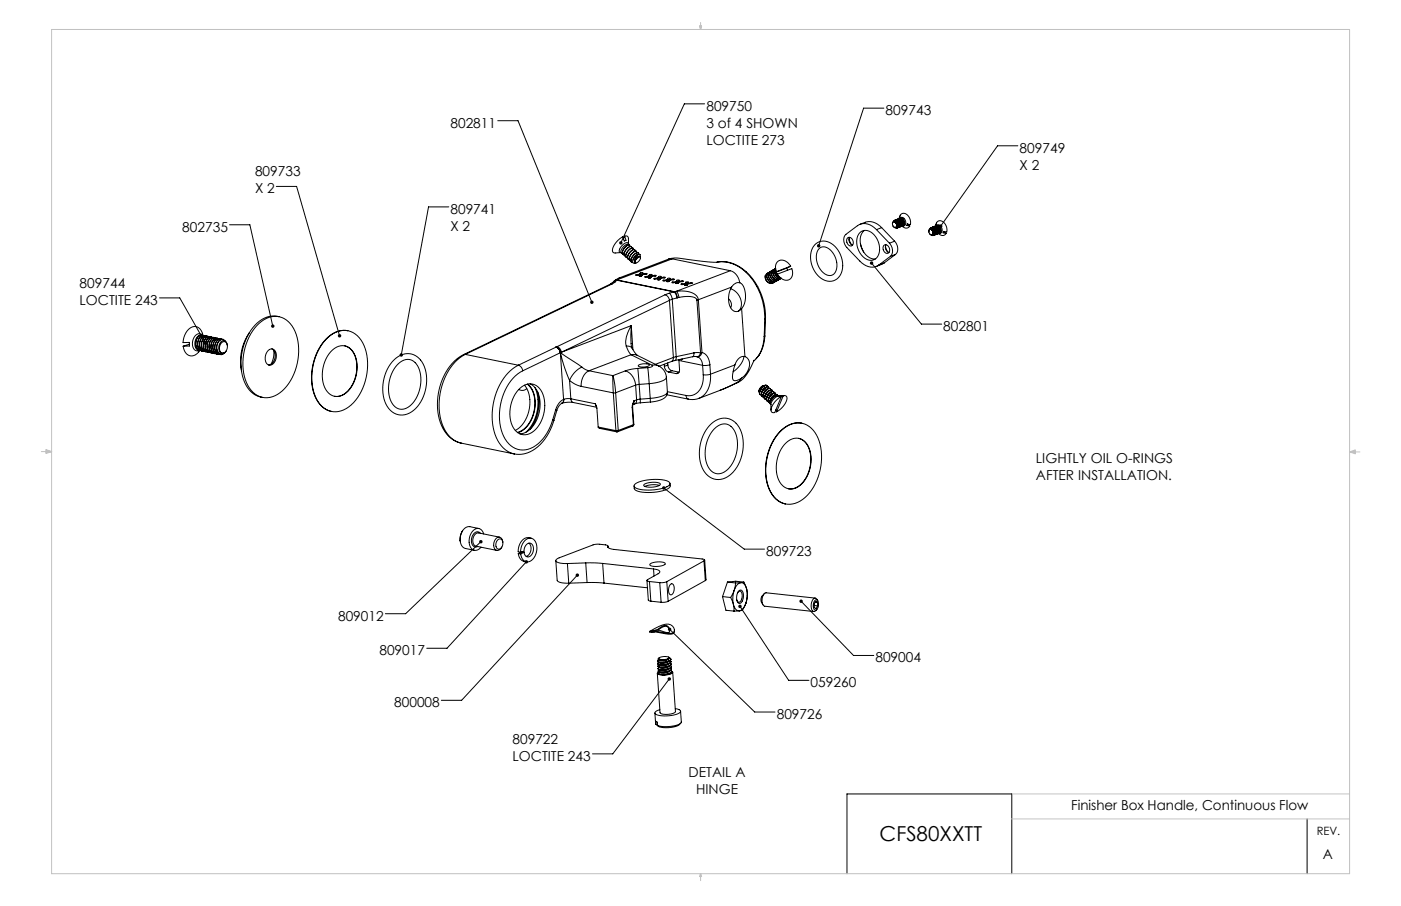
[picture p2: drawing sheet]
<svg xmlns="http://www.w3.org/2000/svg" width="432mm" height="279mm" viewBox="0 0 432 279" stroke-linecap="round" stroke-linejoin="round" font-family="sans-serif">
<defs><g id="words">
<text font-size="6.3" x="271.1" y="259.3">CFS80XXTT</text>
<g font-size="4.2">
<text x="217.7" y="34.1">809750</text>
<text x="273" y="35.5">809743</text>
<text x="138.8" y="39.3">802811</text>
<text x="217.7" y="39.4">3 of 4 SHOWN</text>
<text x="217.7" y="44.6">LOCTITE 273</text>
<text x="314.3" y="47.1">809749</text>
<text x="314.3" y="52.3">X 2</text>
<text x="78.6" y="54.4">809733</text>
<text x="78.6" y="59.6">X 2</text>
<text x="138.8" y="65.9">809741</text>
<text x="56.2" y="71.4">802735</text>
<text x="138.8" y="71.2">X 2</text>
<text x="24.5" y="88.7">809744</text>
<text x="24.5" y="94">LOCTITE 243</text>
<text x="290.7" y="102.1">802801</text>
<text x="319.3" y="142.8">LIGHTLY OIL O-RINGS</text>
<text x="319.3" y="148">AFTER INSTALLATION.</text>
<text x="236.1" y="171.5">809723</text>
<text x="104.2" y="191.4">809012</text>
<text x="116.9" y="202">809017</text>
<text x="269.8" y="204.2">809004</text>
<text x="249.8" y="212">059260</text>
<text x="121.5" y="218.1">800008</text>
<text x="239.4" y="221.7">809726</text>
<text x="158" y="229.5">809722</text>
<text x="158" y="234.7">LOCTITE 243</text>
<text x="212.2" y="239.7">DETAIL A</text>
<text x="214.6" y="245">HINGE</text>
<text x="330.1" y="249.8">Finisher Box Handle, Continuous Flow</text>
<text x="407.7" y="264.9">A</text>
</g>
<text font-size="3.5" x="405.8" y="257.6">REV.</text>
</g></defs>
<g fill="none" stroke="#000" stroke-width=".31">
<path d="M153.4 37.2h6.3l22.7 56M217.2 32h-6.3l-19.6 42.9M272.4 33.4h-6.2l-13.9 42.4M85.2 57.5h6.2l13.3 46.1M313.7 45h-6.2l-17.6 24.7M70.8 69.3h6.2l7.1 31.3M138.3 63.8h-6.2l-8.4 45.7M191.3 77.9l.1 .1M191.8 77.5l-.1 .5 .3 .4M191.8 77.5h.1M191.9 77.5v.9l.4 .1M192.4 77.9l-.1 .5 .2 .5"/>
<path d="M192.4 77.9v.1M192.4 78l.1 .9 .3 .1M192.5 72.8l.4 1.3-.5 .2-.4-1.3a5.2 5.2 0 0 0-3.1 4.7l.7 .3 1.7-.1M192.5 72.8h.7l.4 .3 .1 2.2M192.5 72.8l-.3 .9M192.9 78.4l.1 .9M192.9 78.4l.1 .1M193 78.5v.8l.4 .2M193 79.3v.1M193.4 78.9l.1 .9M193.4 78.9l.1 .1M193.5 79v.8l.4 .2"/>
<path d="M193.5 79.8l.1 .1M193.7 75.3v-.3a1.81 1.81 0 0 0-2.3 1.1l-.6 1.4 .5 .4M193.7 75.2l.1 .2M193.9 75.5a1.51 1.51 0 0 0-2 .9l-.6 1.3 .5 .4M194 79.4l-.1 .5 .2 .5M194 79.4h.1M194 75.6a2.39 2.39 0 0 0-2.2 1.9M194 75.5l.1 .1M194 79.4l.1 .9 .3 .2M194.1 76v-.4a2.3 2.3 0 0 0-2.2 1.9M194.5 79.9l-.1 .5 .2 .4M194.5 79.9h.1"/>
<path d="M194.5 76a2.39 2.39 0 0 0-2.1 1.9M194.5 76l.1 .1M194.6 79.9v.9l.4 .1M194.7 76.5l-.1-.4a2.3 2.3 0 0 0-2.2 1.9M195 76.5a2.39 2.39 0 0 0-2.1 1.9M195.1 76.5v.1M195.2 77v-.4a2.3 2.3 0 0 0-2.2 1.9M195.7 77h-.1a2.39 2.39 0 0 0-2.2 1.9M195.7 79.2l-.4 .5a1.11 1.11 0 0 0-.1 1.4l.4 .1M195.7 77.5v-.4a2.3 2.3 0 0 0-2.2 1.9M196.1 77.5a2.39 2.39 0 0 0-2.1 1.9M196.1 77.5h.1"/>
<path d="M196.2 77.9v-.3a2.3 2.3 0 0 0-2.2 1.8M196.4 79.7l.7-.4a1.06 1.06 0 0 1-.7 1.6l-.6 .2-.1-.3zM196.6 78.6h-.4l-.6 .6-.5 1M196.7 78.5l-.9 1.2-.2 1.1M196.7 78.5l-1 .7M196.7 78.5h.6v.6M196.7 78h-.1a2.39 2.39 0 0 0-2.1 1.9M196.8 78.4v-.4a2.3 2.3 0 0 0-2.2 1.9M197 79.1l-.9 .6-.5 1.1M197.3 78.5l-.1-.1a1.37 1.37 0 0 0-1.5 .8M197.4 79.6l-.1-.5h-.4l-.9 .8-.4 .9M206.1 79.9a18.3 18.3 0 0 1 7.3 .3l5.7 .6h2"/>
<path d="M206.1 79.9l-15.1 5.8M207.2 79.8l-1.1 .1M207.2 79.8l-16.7 6.4M207.2 79.8l17.9 3.7M251.1 75.5a4.4 4.4 0 0 1 6.8 1.1 7.3 7.3 0 0 1 .5 9.1 4.4 4.4 0 0 1-6.8-1.3 7.4 7.4 0 0 1-.5-8.9zM252.5 76.6a2.81 2.81 0 0 1 4.1 1.3 5.5 5.5 0 0 1 .4 6.6 2.9 2.9 0 0 1-4.1-1.4 5.4 5.4 0 0 1-.4-6.5zM261.2 73.4a1.42 1.42 0 0 1 1.6 .6 1.42 1.42 0 0 1-.1 1.7 1.42 1.42 0 0 1-1.6-.6 1.42 1.42 0 0 1 .1-1.7zM261.7 73.5l.7 1.9M261.9 73.2a1.7 1.7 0 0 0 .9 2.4M265 71.8a3.2 3.2 0 0 1 4.9 1.2 5 5 0 0 1-.4 7 3.9 3.9 0 0 1-4.8-2.6 5.3 5.3 0 0 1 .3-5.6zM265.1 69.2a5 5 0 0 1 6.6 1M265.2 75.1l1 2.6"/>
<path d="M266.4 71.1a5.4 5.4 0 0 0 .6 7.6l1.5 1 1.3 .2M270.1 70.8a4.5 4.5 0 0 0-5.8-1.2l-3.6 2.7a2.91 2.91 0 0 0 .3 4l4 4.2a4.5 4.5 0 0 0 5.9 1.2M270.1 70.8l4 4.2M271.7 70.2l-1.6 .6M271.7 70.2l4 4.2M272.4 75.7a1.42 1.42 0 0 1 1.6 .5 1.42 1.42 0 0 1-.1 1.8 1.42 1.42 0 0 1-1.6-.6 1.42 1.42 0 0 1 .1-1.7zM272.9 75.8l.7 1.9M273.1 75.5a1.7 1.7 0 0 0 .9 2.4M274.1 75a3 3 0 0 1 .3 4.1M274.4 79.1l-3.5 2.6M275.3 68.5a.83 .83 0 0 1 1 .6 .83 .83 0 0 1-.5 1l-.5-.3-.2-.5zM275.7 74.4a3 3 0 0 1 .3 4.1"/>
<path d="M275.7 74.4l-1.6 .6M275.8 67.9h-.1M275.8 67.9l.9 .2M275.8 68.5l.7 .4 .3 1M275.8 68.5a.96 .96 0 0 1 .6 .8 .96 .96 0 0 1-.5 .9l-.7-.5M275.8 68.5l.6 .7v.6M275.9 67.9l.7-.1 .4 .2M276 78.5l-1.6 .6M276 78.5l-3.5 2.6M276.1 67.8l.9 .2M276.3 67.7h.7l.3 .2M276.5 67.6l-.1 .1"/>
<path d="M276.5 70.3h-.1M276.5 67.7l.9 .1M276.6 68.1a.76 .76 0 0 0-1.1 0M276.6 68.1a1.21 1.21 0 0 1 0 2.1M276.7 67.6l.6-.1 .4 .2M276.7 68.1a1.28 1.28 0 0 1 .1 2.1M276.7 68.1h-.1M276.8 67.5l.9 .2M276.8 69.9l-.5 .5-.5-.2M276.8 69v.9M276.8 69a.9 .9 0 0 0-.9-.9 .9 .9 0 0 0-.8 1.1v.1M276.8 69v.1a.92 .92 0 0 1-.3 1.2"/>
<path d="M277 68a1.21 1.21 0 0 1 0 2.1M277 67.5l.7-.1 .3 .2M277 68a1.28 1.28 0 0 1 .2 2.1M277 68h.1M277.2 67.3v.1M277.2 67.4l.1-.2a1.35 1.35 0 0 1 1-1.4 1.35 1.35 0 0 1 1.5 .6l.7 1.4 .2 1-.1 .5-1-.2-.2 .4 1 .2M277.2 67.4l.9 .2M277.2 66.9v.4M277.2 66.9v.5M277.2 66.9l.2 .1M277.3 67.3a1.31 1.31 0 0 1 1.6 .2 1.31 1.31 0 0 1 .2 1.5l-.3 .6-.6 .1M277.3 67.9a1.21 1.21 0 0 1 .1 2.1"/>
<path d="M277.4 67.3a1.28 1.28 0 0 1 1.3 .8 1.28 1.28 0 0 1-.5 1.6M277.4 67.8a1.28 1.28 0 0 1 .1 2.1M277.4 67.8l-.1 .1M277.7 67.7a1.21 1.21 0 0 1 0 2.1M277.7 67.7a1.27 1.27 0 0 1 .2 2.1M277.7 67.7h.1M277.9 69.8h.1M278 69.7a1.43 1.43 0 0 0 2.4 0M278 67.6a1.21 1.21 0 0 1 .1 2.1M278.1 67.6a1.27 1.27 0 0 1 .2 2M278.1 67.6h-.1M278.3 69.7h-.1"/>
<path d="M279.7 69.1l.7 .6M286.5 70.8a.83 .83 0 0 1 1 .6 .83 .83 0 0 1-.5 1l-.6-.6-.1-.6zM286.9 70.2l1 .2M287 70.7l.7 .5 .3 1M287 70.7a.96 .96 0 0 1 .6 .9 .96 .96 0 0 1-.5 .9l-.6-.5M287 70.7l.6 .8v.6M287.2 70.2l.6-.1 .4 .2M287.3 70.1l.9 .2M287.5 70l.7-.1 .3 .3M287.7 69.9l.9 .2M287.8 70.4a.76 .76 0 0 0-1.1 0M287.8 70.4a1.21 1.21 0 0 1 .1 2.1"/>
<path d="M287.9 69.9l.6-.1 .4 .2M287.9 70.4a1.27 1.27 0 0 1 .2 2.1M287.9 70.4h-.1M288 72.2l-.5 .5-.5-.2M288 71.3v.9M288 71.3a.9 .9 0 0 0-.9-1 .9 .9 0 0 0-.8 1.2v.1M288 71.3h.1a.95 .95 0 0 1-.4 1.3M288.1 69.8h-.1M288.1 72.5h-.1M288.1 69.8l.8 .2M288.2 70.3a1.21 1.21 0 0 1 0 2.1M288.2 69.8l.7-.1 .4 .2"/>
<path d="M288.2 70.3a1.27 1.27 0 0 1 .2 2M288.2 70.3h.1M288.4 69.7h.1M288.4 72.3v.1M288.4 69.7l.9 .2M288.4 69.1v.6M288.4 69.1l.2 .2M288.5 70.2a1.21 1.21 0 0 1 .1 2M288.6 69.3a1.3 1.3 0 0 1 1-1.2 1.3 1.3 0 0 1 1.4 .6l.6 .9 .3 1.5-.1 .5-1-.3M288.6 69.3l-.2 .4M288.6 70.1a1.28 1.28 0 0 1 .1 2.1M288.6 70.1l-.1 .1"/>
<path d="M288.9 70a1.21 1.21 0 0 1 0 2.1M288.9 70a1.28 1.28 0 0 1 .2 2.1M288.9 70h.1M289.3 69.9a1.23 1.23 0 0 1 0 2.2l.6 .4 .8 .1 .9-.6M289.3 69.9a1.27 1.27 0 0 1 .2 2M289.3 69.9h.1M289.5 71.9h-.1a1.28 1.28 0 0 0 .5-1.5 1.28 1.28 0 0 0-1.4-.8 1.31 1.31 0 0 1 1.6 .2 1.31 1.31 0 0 1 .2 1.5l-.3 .5-.6 .1M290.8 71.3l-.1 .5 .9 .2M290.9 71.4l.7 .6M49.2 91.9h6.2l7.9 14M86 97.7a8 8 0 0 0-8.7 4.1 17.1 17.1 0 0 0-1 17.7 6.5 6.5 0 0 0 4.6 3.1M188.1 87.6l-45.2 21.8"/>
<path d="M188.6 87.6h-.5M188.6 87.6l-45.2 21.7M189.2 86.8l-1.1 .8M189.4 86.6l-.2 .1M189.5 87l-.9 .6M189.5 87l-.9 .3M189.6 86.5l-.2 .1M190.1 86.4l-.9 .4M190.1 86.4l-.6 .6M190.1 86.4l17.6 3.6M190.2 86.4h-.1M190.2 86.4l-.8 .2"/>
<path d="M190.2 86.4l17.7 3.6M190.5 86.2l-.9 .3M190.5 86.2l-.3 .2M190.9 85.7l-1.3 .8M190.9 85.7l-.4 .5M196 81.1l-.4 .1M196.1 84.7l-.3 .1 1.3 .1M196.1 84.7l.1 .2M197 85.1h.1M197.1 84.8l.1 .3zM197.1 84.9l-.1 .2M197.1 84.6a.31 .31 0 0 0 .1 .4 .31 .31 0 0 0 .4-.1"/>
<path d="M197.1 84.6l-1 .1M197.2 84.5l-.1 .1M197.2 84.5l.4 .4M197.2 85.1l.2 .1M197.3 84.2l.8-.1-.1 .3M197.3 84.2l.5 .3M197.3 84.2l-.1 .3M197.5 85.1h.1M197.8 84.5l-.2 .4M197.8 85l-.8 .1M197.8 85l-.3 .1M197.8 85h.1"/>
<path d="M198 84.4h.2M198 84.4l-.3 .4 .1 .1M198 84.4l-.2 .1M198.2 84.4v.3M199 85.3l-.4 .1h1.3M199 85.3v.2M199 84.3l.5 .1-1.5 .3-.2 .3M199 84.3v.3M199 84.3l-.8 .1M199.8 85.6v.1M199.9 85.4l.1 .3M199.9 85.4l-.1 .2"/>
<path d="M199.9 85.4l.4 .3M199.9 85.1a.31 .31 0 0 0 .1 .5 .31 .31 0 0 0 .4-.1M199.9 85.1l-.9 .2M200 85.1h-.1M200 85.1l.4 .4M200.2 84.8l.7-.1-.1 .3M200.2 84.8l.4 .3M200.2 84.8l-.2 .3M200.3 85.7h.1M200.6 85.1l-.2 .4M200.6 85.6l-.3 .1M200.6 85.6h-.8"/>
<path d="M200.8 85h.2M200.8 85l-.3 .4 .1 .1M200.8 85l-.2 .1M201 85v.2M201.8 85.8l-.4 .2h1.3M201.8 85.8v.3M201.8 84.9l.5 .1-1.6 .3-.1 .3M201.8 84.9v.2M201.8 84.9l-.8 .1M202.6 86.2h.1M202.7 86l-.1 .2M202.7 86l.2 .3-.2-.3"/>
<path d="M202.7 85.7l.1 .5M202.7 85.7l-.9 .1M202.8 85.7h-.1M202.8 85.7l.4 .3M202.8 86.2l.3 .1M203 85.3l.7-.1-.1 .4M203 85.3l.4 .4M203 85.3l-.2 .4M203.1 86.3h.1M203.2 86l-.4 .2M203.4 85.7l-.2 .3M203.4 86.1h.1"/>
<path d="M203.4 86.2h-.8M203.4 86.2l-.3 .1M203.4 86.1l-.3 .2M203.6 85.6h.2M203.6 85.6l-.3 .3 .1 .2M203.6 85.6l-.2 .1M203.8 85.6v.2M204.6 86.4l-.3 .2h1.2M204.6 86.4v.2M204.6 85.5l.5 .1-1.6 .3-.1 .3M204.6 85.5v.2M204.6 85.5l-.8 .1"/>
<path d="M205 90.9a2.01 2.01 0 0 1 1.3 1.7M205 90.9l-33.3 16M205.4 86.8h.1M205.5 86.6l.2 .3M205.5 86.6l-.1 .2M205.5 86.5l.2 .3M205.5 86.3a.31 .31 0 0 0 .1 .5 .31 .31 0 0 0 .4-.2M205.5 86.3l-.9 .1M205.6 86.3h-.1M205.6 86.3l.4 .3M205.6 86.8l.3 .1M205.8 85.9l.7-.1-.1 .3"/>
<path d="M205.8 85.9l.4 .4M205.8 85.9l-.2 .4M205.9 86.8v.1M206.1 86.5l.1 .1M206.1 86.5l-.1 .1M206.2 86.3l-.1 .2M206.2 86.7l-.3 .1M206.2 86.7l-.8 .1M206.3 90.4l-1.3 .5M206.3 90.4l.6 .7 .3 1.2M206.3 92.6l-33.3 16M206.3 92.6l1.2 17.6"/>
<path d="M206.4 86.1l.2 .1M206.4 86.1l-.3 .4M206.4 86.1l-.2 .2M206.6 86.2v.2M207.2 92.3l-.9 .3M207.2 92.3l1.2 17.7M207.4 87l-.3 .1h1.2M207.4 87v.2M207.4 86.1l.5 .1-1.6 .2-.1 .3M207.4 86.1l.1 .2M207.4 86.1l-.8 .1M207.7 90l.6 .7 .3 1.2"/>
<path d="M207.7 90l-1.4 .4M207.9 90l.6 .7 .2 1.1M207.9 90h-.2M208.2 87.3v.1M208.3 87.1l.2 .3M208.3 87.1l-.1 .2M208.3 86.9l.1 .4M208.3 86.9l-.9 .1M208.4 89.9a6.8 6.8 0 0 1 6.5 1.7l.3 .8M208.4 89.9l.5 .7 .3 1.1M208.4 89.9l-.5 .1M208.4 86.8l-.1 .1"/>
<path d="M208.4 86.8l.4 .4M208.4 87.4h.3M208.6 86.5l.7-.1-.1 .3M208.6 86.5l.4 .3M208.6 86.5l-.2 .3M208.6 91.9l-1.4 .4M208.7 91.8l-.1 .1M208.8 87.4h-.1M208.8 87.2l-.4 .1M209 86.8l-.2 .4M209 87.3h-.8M209 87.3l-.2 .1"/>
<path d="M209 87.3h.1M209.2 91.7a5.8 5.8 0 0 1 5.5 .6l.1 .3M209.2 91.7l-.5 .1M209.2 86.7h.2M209.2 86.7l-.3 .4 .1 .1M209.2 86.7l-.2 .1M209.4 86.7v.3M210.2 87.6l-.3 .1h1.2M210.2 87.6v.2M210.2 86.6l.5 .1-1.5 .3-.2 .3M210.2 86.6l.1 .3M210.2 86.6l-.8 .1"/>
<path d="M211 87.9h.1M211.1 87.7l.2 .3zM211.1 87.7l-.1 .2M211.1 87.4a.31 .31 0 0 0 .1 .5 .31 .31 0 0 0 .4-.1M211.1 87.4l-.9 .2M211.2 87.4h-.1M211.2 87.4l.4 .4M211.2 88h.3M211.4 87l.7-.1v.4M211.4 87l.4 .4M211.4 87l-.2 .4M211.6 88h-.1"/>
<path d="M211.8 87.4l-.2 .4M211.8 87.9l-.2 .1M211.8 87.9h-.8M212.1 87.3h.1M212.1 87.3l-.4 .4 .1 .1M212.1 87.3l-.3 .1M212.2 87.3v.2M213 87.2l.5 .1-1.5 .3-.2 .3M213 87.2l.1 .2M213 87.2l-.8 .1M214.8 92.6l1.1 16.2M215.2 92.4l-.4 .2"/>
<path d="M215.2 92.4l1.2 16.3M221.1 80.8a10.5 10.5 0 0 1 8.6 3M221.1 80.8a10.2 10.2 0 0 1 8.9 3M224.5 92.1a2.16 2.16 0 0 1 .7 2.8M225.1 83.5l1.5 .9a5.1 5.1 0 0 1 1.4 2.8M225.1 83.5l-16.7 6.4M225.2 89.1a4.6 4.6 0 0 1 2.6 6.6l-.2 .3M225.5 88.5a6.3 6.3 0 0 0 .3 7.1l.7 .5 .9-.1 1.2-.8M225.5 88.5l-10.3 3.9M228 87.2a2.24 2.24 0 0 0-2.5 1.3M228 87.2a5.1 5.1 0 0 1 1.7 5.6l-.5 1.5-.6 .9M228.6 95.2l1 14.8"/>
<path d="M229.7 83.8l2.5 2.8 1.1 1.8M229.7 83.8h.3M230 83.8l1.9 2.1 1.6 2.5M233.3 88.4a20.3 20.3 0 0 1 2.4 10.1M233.5 88.4a19.6 19.6 0 0 1 2.4 9.8M233.5 88.4h-.2M235.7 98.5l-.2 5.3M235.9 85.1a2.03 2.03 0 0 0 2.2 2.2M235.9 85.1l-.1 .3a1.99 1.99 0 0 0 2.3 2M235.9 98.2l-.2 5.4M235.9 98.2l-.2 .3M236.4 84.4l-.5 .7"/>
<path d="M236.8 84.1a1.84 1.84 0 0 0-.2 2.2 1.84 1.84 0 0 0 2 .8M237 84h-.1a1.83 1.83 0 0 0-.2 2.2 1.83 1.83 0 0 0 1.9 .9M237.2 83.9a1.84 1.84 0 0 0-.1 2.1 1.84 1.84 0 0 0 2 .8M237.2 83.8v.1M237.5 83.8h-.1a1.83 1.83 0 0 0-.3 2.1 1.83 1.83 0 0 0 2 .9M237.7 83.6a1.84 1.84 0 0 0-.1 2.1 1.84 1.84 0 0 0 2 .8M237.7 83.6h.1M238 83.5h-.2a1.83 1.83 0 0 0-.2 2.1 1.83 1.83 0 0 0 2 .9M238.2 83.3a1.83 1.83 0 0 0-.1 2.2 1.83 1.83 0 0 0 2.1 .7M238.2 83.3h-.1M238.3 87.3l-.2 .1M238.4 83.2h-.1a1.76 1.76 0 0 0-.1 2.3 1.76 1.76 0 0 0 2.2 .5"/>
<path d="M238.4 87.1l-.3 .3M238.7 83a1.83 1.83 0 0 0-.1 2.2 1.83 1.83 0 0 0 2.1 .7M238.8 87h-.1M238.9 82.9h-.1a1.77 1.77 0 0 0-.2 2.3 1.77 1.77 0 0 0 2.2 .6M238.9 86.8l-.3 .3M239.1 83.1l.4 1.5 1 1.1a2.17 2.17 0 0 1-1.4-2.6zM239.1 82.8a1.84 1.84 0 0 0-.1 2 1.84 1.84 0 0 0 1.7 .9 1.92 1.92 0 0 1-1.7-2.8M239.2 86.7v.1M239.2 83.9l.4 .6M239.2 83.8v.1M239.4 86.6l-.3 .2M239.6 84.5l4.5-1.7a2.26 2.26 0 0 1 0 2.6 2.26 2.26 0 0 1-2.4 .9l-1.4-.8z"/>
<path d="M239.7 86.5h-.1M239.9 86.3l-.3 .2M242.4 82.7l.4 .6M242.4 82.7l-3.2 1.2M243.7 82.1a2.69 2.69 0 0 0-4.2-1.3l-.5 1.3 .2 1.7M243.7 82.1l-1.3 .6M243.7 82.1l-4.5 1.7M268.6 81.1l15.4 18.9h6.2M272.5 81.1l-2.4 1.1M272.5 81.1l-1.6 .6M58.4 106.2l-1.9 .6M61.7 103.4a2.74 2.74 0 0 0-.1 4.7 2.61 2.61 0 0 1-4.5 .5l-.6-1.8"/>
<path d="M61.7 103.4h.6a2.32 2.32 0 0 0-2.2 2.9l.4 1.3 1 .5M61.7 103.4h.1M61.8 103.4a2.82 2.82 0 0 0-.2 4.7h.3M61.8 103.4l.7 .1a2.62 2.62 0 0 0-2-2.7 2.62 2.62 0 0 0-3 1.5l-.9 1.9-.2 1.5 2-.1v1.1l-1.9 .1M62.1 108.2l.1 .1M62.3 103.5a2.72 2.72 0 0 0-.2 4.7M62.3 103.5h.1M62.4 103.5a2.82 2.82 0 0 0-.3 4.7h.4M62.4 103.5l.7 .1M62.4 103.4a1.52 1.52 0 0 0-2.5 .6 2.94 2.94 0 0 0 .6 4.2l.9-.1M62.8 103.5h-.5M62.8 103.4l.1 .1"/>
<path d="M62.9 103.6a2.72 2.72 0 0 0-.2 4.7l.1 .1M62.9 103.6h.1M62.9 103.6a2.82 2.82 0 0 0-.2 4.7h.4M62.9 103.6l.8 .1M63.3 108.5h.1M63.4 103.7a2.72 2.72 0 0 0-.1 4.7M63.4 103.7h.1M63.5 103.6h-.6M63.5 103.7a2.82 2.82 0 0 0-.2 4.8h.3M63.5 103.7l.8 .1M64 103.8a2.72 2.72 0 0 0-.1 4.8h.1M64 103.8l.1 .1"/>
<path d="M64.1 103.7h-.7M64.1 103.9a2.82 2.82 0 0 0-.2 4.7h.3M64.1 103.9h.8M64.6 104a2.72 2.72 0 0 0-.1 4.7h.1M64.6 104h.1M64.7 103.8h-.7M64.7 104a2.82 2.82 0 0 0-.2 4.7h.3M64.7 104l.8 .1M65.2 104.1a2.72 2.72 0 0 0-.1 4.7h.1M65.2 104.1h.1M65.3 103.9l-.7 .1M65.3 104.1a2.82 2.82 0 0 0-.2 4.7h.3"/>
<path d="M65.3 104.1l.8 .1M65.8 104.2a2.72 2.72 0 0 0-.2 4.7l.2 .1M65.8 104.2h.1M65.8 104.1h-.6M65.9 104.2a2.82 2.82 0 0 0-.2 4.7h.3M65.9 104.2l.7 .1M66.4 104.3a2.72 2.72 0 0 0-.2 4.7l.1 .1M66.4 104.3h.1M66.4 104.2h-.6M66.4 104.3a2.82 2.82 0 0 0-.2 4.8h.4M66.4 104.3l.8 .1M66.8 107.6v.2a1.46 1.46 0 0 0 1 1.2 1.46 1.46 0 0 0 1.5-.3l-1 .2"/>
<path d="M66.8 107.6l.5 1.5M66.9 104.3h-.5M66.9 104.3h.1M67 104.4a2.72 2.72 0 0 0-.2 4.8h.1M67 104.4h.1M67 104.4a2.82 2.82 0 0 0-.2 4.8h.3M67 104.4l.8 .1M67.4 109.3h.1M67.5 104.6a2.72 2.72 0 0 0-.1 4.7M67.5 104.6h.1M67.6 104.4h-.6M67.6 104.6a2.82 2.82 0 0 0-.2 4.7h.3"/>
<path d="M67.6 104.6l.8 .1M68.1 104.5l-.6 .1M68.1 104.5h.1M68.1 104.7a3 3 0 0 0-.8 4.4M68.1 104.7h.1M68.2 104.7a2.86 2.86 0 0 0-1.4 2.9M68.2 104.7h.6l.6 .4M68.3 108.9h.1M68.3 105.6a1.1 1.1 0 0 1 1.4 0 1.1 1.1 0 0 1 .4 1.3 1.53 1.53 0 0 1-2 1.8 2.34 2.34 0 0 1 .2-3.1zM68.4 109h.1M68.8 104.7h-.7M69.7 108.2l-.1 .2a1.49 1.49 0 0 1-2.3 .7"/>
<path d="M70.1 106.5a1.22 1.22 0 0 0-1-1.5 1.22 1.22 0 0 0-1.4 1 2.08 2.08 0 0 0 .6 2.9M76.9 102.6a15.5 15.5 0 0 0-2.5 11.8M79.2 100.3a6.6 6.6 0 0 1 9.7-1.1 14.4 14.4 0 0 1 2.4 13.9 13 13 0 0 1-7.4 9.3 6.4 6.4 0 0 1-7.9-4.4 17.6 17.6 0 0 1 3.2-17.7zM82.7 108.1a1.44 1.44 0 0 1 1.7-.4 1.44 1.44 0 0 1 .8 1.6 2.59 2.59 0 0 1-2.4 3.3 2.89 2.89 0 0 1-.1-4.5zM83.8 107.6a2.89 2.89 0 0 1-1 5M84.4 108.1l-.1 2.3-.8 2M100.5 104.7a6.6 6.6 0 0 1 9.7-1.1 14.4 14.4 0 0 1 2.4 13.9 13 13 0 0 1-7.4 9.2 6.4 6.4 0 0 1-8-4.4 17.6 17.6 0 0 1 3.3-17.6zM102.4 108a4.1 4.1 0 0 1 4.1-1.3 4.1 4.1 0 0 1 3 3.1 10.3 10.3 0 0 1-4 12.1 4.1 4.1 0 0 1-5.7-3.2 11 11 0 0 1 2.6-10.7zM106.2 106.7a5.7 5.7 0 0 1 3.8 5.6 10.1 10.1 0 0 1-4.6 9.6l-1.3 .4-1-.1M107.2 102a8.1 8.1 0 0 0-8.1 4.3 17.1 17.1 0 0 0-1.1 17.7 6.4 6.4 0 0 0 4.2 2.9M121.5 111a5.4 5.4 0 0 1 9.3 2.1 12.3 12.3 0 0 1-4.6 14.3 5.3 5.3 0 0 1-7.6-3.5 13 13 0 0 1 2.9-12.9zM122.4 112.5a3.7 3.7 0 0 1 4-1.6 3.7 3.7 0 0 1 2.9 3.2 10.5 10.5 0 0 1-4 11.8 3.5 3.5 0 0 1-5-2.6 11.3 11.3 0 0 1 2.1-10.8z"/>
<path d="M142.9 109.4a17.1 17.1 0 0 0-8.1 15.4 12.3 12.3 0 0 0 5.6 11.3l1.8 .6M143.4 109.3a17.1 17.1 0 0 0-8 14.4 13.6 13.6 0 0 0 4.1 11.7l1.4 .9 1.2 .4M143.4 109.3h-.5M143.4 109.3l16.4 3.3M159.8 112.6a2.01 2.01 0 0 1 1.3 1.8M159.8 112.6a17.1 17.1 0 0 0-8.1 14.4 13.6 13.6 0 0 0 4.1 11.7l1.5 .9 1.2 .4M161.1 114.4a15.6 15.6 0 0 0-7.2 13.9 10.5 10.5 0 0 0 4.9 10 7.1 7.1 0 0 0 8.5-2.9l1.8-2.7 1.3-3.2M161.7 118.8a10.2 10.2 0 0 1-2.9 13.9M162.3 119.8l-1 .6-1.4-.3M162.5 118.5a9.1 9.1 0 0 1 1.4 10.5 7.2 7.2 0 0 1-4.4 4.4M162.6 118.4a9.4 9.4 0 0 1 1 11.4 6.7 6.7 0 0 1-4 3.6M163.4 118.4a7.1 7.1 0 0 1 3 7.8 8.4 8.4 0 0 1-5.6 7.5l-.6 .1"/>
<path d="M164.9 119.5a12.7 12.7 0 0 1-2.9 13.8M171.4 107.1a2.01 2.01 0 0 1 1.3 1.7M171.4 107.1h.1M171.4 107.1l-11.6 5.5M171.7 106.9a2.01 2.01 0 0 1 1.3 1.7M171.7 106.9l-.3 .2M172.7 108.8l-11.6 5.6M172.7 108.8l1 14.4M172.7 108.8l1 3.8 1.8 4.7M172.7 108.8h.1M172.7 108.8l6.6 4.4M173 108.6l-.3 .2"/>
<path d="M175.5 117.3a8.2 8.2 0 0 0 3.6 1.8M175.5 117.3l.4 5.7M179.1 119.1l9.9 2.1M179.3 113.2l2.2 1.1M179.3 113.2a7.6 7.6 0 0 0-3.8 4.1M181.5 114.3a4.8 4.8 0 0 0-2.4 4.8M181.5 114.3l7.4 1.5M188.9 115.8l.1 5.4M188.9 115.8l.8 5.3M192.7 114.4a4.7 4.7 0 0 1 3.2 4.4M192.7 114.4l-3.8 1.4M193 106.7l.6 1.4 .9 1.3"/>
<path d="M193 106.7l1 .1 .8 .6M194.5 109.4h1.2l.8 .2M194.5 109.4l6.5 3.2M194.5 109.4l-13 4.9M194.6 100.4l-.2 4.5 .4 2.5M194.6 100.4a8.5 8.5 0 0 0-1.6 6.3M194.6 100.4l-21.6 8.2M194.6 100.4l.5 7.4M194.8 107.4l1.7 2.2M195.9 118.8l.3 4.5M195.9 118.8l-6.2 2.3M196.5 109.6l6.5 3.3"/>
<path d="M196.6 113.6l-3.9 .8M196.6 113.6l.4 4.9M196.8 112.6a3.7 3.7 0 0 1 3.3-.1 3 3 0 0 1-3.4 .3zM197 118.5l-1.1 .3M197 118.5l.3 4.6M199.7 113.4l.4 4.9M199.7 113.4l-3.1 .2M200.1 118.3l-3.1 .2M200.1 118.3l.3 4.6M201 112.6l.2 .2-.2 .3-1.3 .3M201 112.6h1.2l.8 .3M203 112.9a4.2 4.2 0 0 1 2.4 3.4"/>
<path d="M204.7 112.3l.1 .7M204.8 113a1.92 1.92 0 0 0 1.2 1.7M205.4 116.3a3.3 3.3 0 0 1-3 1.7l-2.3 .3M205.4 116.3l.3 4.6M205.8 111.9v.7M205.8 112.6a1.92 1.92 0 0 0 1.3 1.7M205.8 112.6l-1 .4M206 114.7l2.4 .5M206.9 111.5l-3.7 1.4M207.1 114.3l-1.1 .4M207.1 114.3l2.2 .5M207.5 110.2l-.1 .8-.5 .5"/>
<path d="M207.5 110.2l-5.5 2.2M208 111.2l-1.1 .3M208.4 110l-.9 .2M208.4 110v.8l-.4 .4M209.2 114.9l-.8 .3M209.2 110.9v.3M209.2 111.2l.2 2.7a1 1 0 0 1-1 1.3M209.2 111.2l7.3 1.5M209.6 110.8l.4 .1M210 110.8v.1M210.3 110.7l-.3 .2M213.5 110l-5.5 1.2"/>
<path d="M213.9 108.8l-.1 .8-.3 .4M213.9 108.8l-5.5 1.2M214.8 110h.1M214.8 110h-1.3M214.8 110a2.69 2.69 0 0 1 1.7 2.7M215.9 108.8h-2M215.9 108.8a1.32 1.32 0 0 1-1.1 1.2M216.4 108.7l-.5 .1M216.4 108.7a3.8 3.8 0 0 1 2.4 3.8M216.4 108.7a1.45 1.45 0 0 1-1.6 1.3M216.5 112.7l.3 2.9M216.8 115.6a5.5 5.5 0 0 1-4 6.4h-1.4"/>
<path d="M218.8 112.5l-2.3 .2M218.8 112.5l.2 2.9M219 115.4l-2.2 .2M219 115.4a7 7 0 0 1-3.6 7.5M226.5 112.5a6.8 6.8 0 0 0-.5 4.7l.8 .2 1.8-.8M226.5 112.5l-7.5 2.9M227 118.2l-5 2.1M227.5 117.9l-.5 .3M227.8 117.6l-5.8 2.8M227.8 117.6l-.3 .3M227.8 117.6l-.9 .5M228.6 116.6l-.8 1"/>
<path d="M229.3 109.9a7.2 7.2 0 0 1-3.4 4.8M229.6 110a2.91 2.91 0 0 0-3.1 2.5M229.6 110a2.84 2.84 0 0 1 .9 4.3l-.7 1.2-1.2 1.1M232.4 111l-.2 .5a13.6 13.6 0 0 1-4.3 6.2l-.4 .2M233.8 109.7l-1.5 1.6M233.8 109.6l-.8 1M235.4 118.9a1.99 1.99 0 0 0-1.5 1.8M235.5 119l-.8 .6-.5 1M235.5 103.8a11.7 11.7 0 0 1-1.7 5.9M235.5 119l-1.2 1.3M235.6 118.9a1.9 1.9 0 0 0-1.5 2.3M235.7 118.9l-.9 .7-.7 1.1"/>
<path d="M235.7 118.9h.7M235.7 103.6l-.2 .2M235.7 103.6h.1M235.7 103.6a11.1 11.1 0 0 1-1.9 6.1M236 118.8l-.3 .1M236 119.4l-.8 .6-.5 1.1M236.1 119.4l-1.1 1.2M236.4 118.9a2.3 2.3 0 0 0-2.2 1.9M236.4 118.9v.4M236.8 119.3a2.39 2.39 0 0 0-2.1 1.9M236.8 119.3l.1 .1M237 119.8l-.1-.4a2.3 2.3 0 0 0-2.2 1.9"/>
<path d="M237.3 119.8a2.39 2.39 0 0 0-2.1 1.9M237.4 119.8h.1M142.1 136.7l16.4 3.3M159.7 120.3a4.2 4.2 0 0 1 4.3-1.9 4.2 4.2 0 0 1 3.4 3.3 10.7 10.7 0 0 1-3.6 11.7 4.1 4.1 0 0 1-6.2-3 11.2 11.2 0 0 1 2.1-10.1zM165.7 120.8a13.5 13.5 0 0 1-2.4 11.7M170.4 129.5l.3 .2M170.7 129.7a14.1 14.1 0 0 1-9 10.2l-1.7 .2-1.5-.1M171.2 126.4l.4 .2M171.2 126.4l-.8 3.1M171.6 126.6l-.9 3.1M173.2 124.4a3.5 3.5 0 0 0-1.6 2.2M173.2 124.3v.1"/>
<path d="M173.7 123.2a5.1 5.1 0 0 0-2.5 3.2M173.7 123.2l-.1 .7-.4 .5M173.8 123.1l-.1 .8-.5 .5M173.8 123.1l-.1 .1M175.9 123l-2.1 .1M175.9 123l.3 .8 .5 .3M175.9 123l7.6 1.5M176.7 124.1l-1.7-.1-1.8 .4M176.7 124.1l7.2 1.5M183.5 124.5l.5 1.4 .4 5.8M183.5 124.5l.4 1M184.4 131.7l.4 .4 5.3 1.1"/>
<path d="M184.4 131.7l5.4 1.1M189 121.2l.8 11.6M189.7 121.1l-.7 .1M189.7 121.1l.8 11.7M189.8 132.8l.3 .4M190.4 133.2h-.3M190.5 132.8h-.7M190.5 132.8l-.1 .4M194.8 125.6l.4 5.4M195 125.5l-.2 .1M195 125.5l.3 5.4M195 131.4l-4.6 1.8"/>
<path d="M195.2 131l-.2 .4M195.2 131l-4.7 1.8M195.3 130.9l-.3 .5M195.3 130.9l-.1 .1M195.4 123.6l-.4 1.9M195.4 123.6l-.6 2M195.4 123.6l-.3 1.1M195.6 124.6l-.5 .2M196.2 123.3l-.1 .8-.5 .5M196.2 123.3l-.8 .3M197.3 123.1l-1.1 .2M197.3 123.1l.1 1.1"/>
<path d="M197.4 124.2l-1.8 .4M200.4 122.9l.1 1.1M200.4 122.9l-3.1 .2M200.5 124l-3.1 .2M205.6 121.8l6.6 1.3M205.7 120.8l5.7 1.2M205.7 120.9a2.91 2.91 0 0 1-2.9 2.7l-2.3 .4M205.7 120.9a3.3 3.3 0 0 1-3 1.6l-2.3 .4M211.4 122l.3 .7 .5 .4M215.4 122.9l-1.2 .3-2-.1M218.7 131.2a5.5 5.5 0 0 1 5.5-2.2 5.5 5.5 0 0 1 4.3 4.2 12.5 12.5 0 0 1-4.3 13.9 5.4 5.4 0 0 1-8.1-3.6 13.1 13.1 0 0 1 2.6-12.3zM220.2 132.2a3.6 3.6 0 0 1 3.7-1.4 3.6 3.6 0 0 1 2.8 2.8 10.7 10.7 0 0 1-3.5 12 3.6 3.6 0 0 1-5.4-2.7 11.3 11.3 0 0 1 2.4-10.7z"/>
<path d="M222 120.4l-6.6 2.5M234.1 120.7l-.1 .5 .3 .5M234.1 120.7l.1 .1M234.2 120.8v.9l.4 .1M234.7 121.2l-.1 .5 .2 .5M234.7 121.2v.1M234.7 121.3l.1 .8 .3 .2M235 120.6l-.1 .2M235.2 121.7l.1 .9M235.2 121.7l.1 .1M235.3 121.8v.8l.4 .2M235.3 122.6v.1"/>
<path d="M235.4 121.3l1.2-1.4-.9 .6-.4 1.1M235.7 122.2l.1 .9M235.7 122.2l.1 .1M235.8 122.3v.8l.4 .2M235.8 123.1l.1 .1M235.9 121.7l1.2-1.3-.8 .6-.5 1.1M236.3 122.7l-.1 .5 .2 .4M236.3 122.7h.1M236.3 122.7l.1 .9 .3 .2M236.5 122.2l1.2-1.3-.9 .6-.5 1M236.8 123.2l-.1 .5 .2 .4M236.8 123.2h.1"/>
<path d="M236.9 123.2v.9l.4 .1M237 122.7l1.2-1.3-.9 .6-.4 1M237.3 123.6l-.1 .5 .3 .5-.1-.9M237.3 123.6l.1 .1M237.5 120.3v-.4a2.3 2.3 0 0 0-2.2 1.9M237.6 124.8v1.7M238 120.3h-.1a2.39 2.39 0 0 0-2.2 1.9M238 120.7v-.3a2.3 2.3 0 0 0-2.2 1.9M238.5 120.8h-.1a2.39 2.39 0 0 0-2.1 1.9M238.5 121.2v-.3a2.3 2.3 0 0 0-2.2 1.8M238.7 121.8l-.8 .7-.5 1M238.7 121.9l-1.2 1.3"/>
<path d="M238.9 121.2a2.39 2.39 0 0 0-2.1 2M239 121.2v.1M239.1 121.7v-.4a2.3 2.3 0 0 0-2.2 1.9M239.1 123.6l1.7-1.3-2 4.9a1 1 0 0 1-1.2-.5 1 1 0 0 1 .3-1.2zM239.1 126.4l.3 .6M239.5 122a2.68 2.68 0 0 0-2.1 2.3M239.6 121.8l-.1-.1a2.39 2.39 0 0 0-2.2 1.9M239.6 122v-.2a2.3 2.3 0 0 0-2.2 1.9M240 122.1a.89 .89 0 0 0-1.3 .3 2.1 2.1 0 0 0-1.2 2.3l.1 .1M240.4 133.2a6.6 6.6 0 0 1 9.7-1.1 14.4 14.4 0 0 1 2.4 13.9 13 13 0 0 1-7.4 9.2 6.4 6.4 0 0 1-8-4.3 17.6 17.6 0 0 1 3.3-17.7zM240.4 122.1l-.6 .2h1M240.4 122.1l-.1 .2"/>
<path d="M241.4 122a1 1 0 0 1 1.2 .5 1 1 0 0 1-.3 1.3 7 7 0 0 1-2.9 3.2M241.4 122l-1 .1M241.4 122l-2 5M241.7 122l-1.7 .1a3.5 3.5 0 0 0-2.4 2.7M242.3 136.5a4.1 4.1 0 0 1 4.1-1.3 4.1 4.1 0 0 1 3 3.1 10.3 10.3 0 0 1-4 12.1 4.1 4.1 0 0 1-5.7-3.2 11 11 0 0 1 2.6-10.7zM246.2 135.2a5.7 5.7 0 0 1 3.7 5.6 10.1 10.1 0 0 1-4.6 9.6l-1.3 .4-1-.1M247.2 130.5a8.1 8.1 0 0 0-8.2 4.3 17.1 17.1 0 0 0-1.1 17.7 6.4 6.4 0 0 0 4.2 2.9M195.7 149.3a13.4 13.4 0 0 1 10.4-.8l.4 .7a4.1 4.1 0 0 1-3.4 1.6 11.3 11.3 0 0 1-7.5-.6l-.2-.4zM198.5 149.4a5.6 5.6 0 0 1 5-.1 3.8 3.8 0 0 1-3.6 .9l-1.4-.3zM203.2 149.7a6.9 6.9 0 0 0-4.4 .3M204.6 150.5l24.8 18.8h6.2M206.5 149.1l.1 .8a2.84 2.84 0 0 1-2.7 1.5 12.5 12.5 0 0 1-8.2-.4l-.3-1.1"/>
<path d="M142.5 163.8a4.5 4.5 0 0 0-.6 3.2M147.6 163l-2.8-.6a3.5 3.5 0 0 0-3 4.3l.5 1.5 .6 .7 3.3 .8M148.1 164.5a1.43 1.43 0 0 0-1.5-.4 1.43 1.43 0 0 0-1 1.1 2.17 2.17 0 0 0 1.2 3.5l.4-.2M148.2 167.1l-23.2 22.2h-6.2M149.1 164.7a1.94 1.94 0 0 0-1.8-1.8 1.94 1.94 0 0 0-2 1.4 3.9 3.9 0 0 0 .7 5.3h1.2l1-.9M153.5 166.4a1.04 1.04 0 0 1 1.3 .1 1.04 1.04 0 0 1 .2 1.3 1.17 1.17 0 0 1-.6 1.3 1.17 1.17 0 0 1-1.4-.2l-.2-1.1zM154 165.7l-6.5-1.3a2.26 2.26 0 0 0-1.7 1.7 2.26 2.26 0 0 0 .9 2.3l6.4 1.3M155 167.2a1.31 1.31 0 0 0-1.1-1.6 1.31 1.31 0 0 0-1.5 1.2 1.92 1.92 0 0 0 1 3l.7-.3 .6-.8M159.7 170.7a2.53 2.53 0 0 0 2.5 2.6l-24.4 26.6h-6.3M159.7 170.7l.8 .2M160.4 170.3a4 4 0 0 1 3-4.4 3.1 3.1 0 0 1 1.9 4.4 3.2 3.2 0 0 1-3.2 2.9l-1.1-.8-.5-1.5M160.4 170.3l1.1-.3a2.07 2.07 0 0 1 2.1-2.4 2.44 2.44 0 0 1-1 4.2l-.6-.4-.5-1.1"/>
<path d="M160.7 170.2l-1 .5M160.8 170.2l.7 .1M161.5 170.3l-1 .6M163 167.5a2.6 2.6 0 0 1-.8 4.1M163.7 166a3.1 3.1 0 0 0-3.9 2.9l-.1 1.2 .7 .2M171.3 172.9l.4 6.1a2.95 2.95 0 0 0 2.9 .9h.7M174.9 173.8l.4 6.1M177.9 177.4l-35.6 38.6h-6.3M180.5 173.6l5.2 .2M180.5 173.6l-5.6 .2M180.5 173.6l.4 6.1M180.9 179.7l5.3 .1"/>
<path d="M180.9 179.7l-5.6 .2M185.7 173.8l15.7 1.7M185.7 173.8l.5 6M186.2 179.8l13.4 1.5M187.3 168.4l-.4-.3-2.2-.3-1.7 .2-10.7 4-.9 .6-.1 .4a4.5 4.5 0 0 0 3.6 .8M187.3 168.4a1.56 1.56 0 0 0 2 1l27.1 3 .7 .2-.1 .4M187.4 168.4v.4l-.1-.4M199.4 179l.4 6.1 .8 .3M200.2 179.3l3.1 .4M200.2 179.3l.4 6.1M200.3 174a5.1 5.1 0 0 1 4.7-.2 3.5 3.5 0 0 1-3.4 .9l-1.1-.3zM201.4 175.5l1.5 .3 .5 .5-.6 .6-3.4 2 .2 .3 .6 .1"/>
<path d="M201.4 175.5l.2 2.1M203.3 179.7l.5 6M205.5 179.4l-2.2 .3M205.5 179.4l.4 6M217 173l-11.5 6.4M217 173l.4 6M217.2 172.7l.4 6.1-.2 .2M217.4 179l-11.5 6.4M224.2 179.5l-1.5 4.5M224.2 179.5l2.5 .3M224.2 179.5l2.6-.3 2.5 .3M226.7 179.8l-.4 2.3"/>
<path d="M228.3 179.7a3.1 3.1 0 0 0-2 2.4M228.3 179.7a2.05 2.05 0 0 1 1.8 2M228.3 179.7l-1.6 .1M229.3 179.5l-1 .2M229.3 179.5l.8 2.2M200.3 194.7a15 15 0 0 1 5.7-2.2 1.7 1.7 0 0 1 1.6 .8 1.7 1.7 0 0 1-.2 1.9 14.4 14.4 0 0 1-5.3-.5zM200.6 185.4l3.2 .3M201.7 194.6h.1M201.7 194.9h-.9M202.4 194.3l1-.7a1.85 1.85 0 0 1 2.7-.2 .98 .98 0 0 1-.3 1.7l-1.2-.3a4.2 4.2 0 0 0-3.9-.1M202.8 194.3l.7-.5a1.85 1.85 0 0 1 2.6-.2l.3 .9M205.9 185.4l-2.1 .3"/>
<path d="M206.4 194.1l26.2 25.5h6.3M206.6 180.3l.4-.3a2.14 2.14 0 0 1 .1 3.3l-.2 .1a1.48 1.48 0 0 1-.8-2.1zM207.9 194.3l-.1 .7a2.5 2.5 0 0 1-2.8 .4l-2.9-.5h-1.8v-.2M222.7 184l1 4.2 2.5 .3M222.7 184l2.5 .3M225.2 184.3l.8 2.1M226 186.4l.2 2.1M226 186.4a2.05 2.05 0 0 0 1.9 2M226.3 182.1a8.2 8.2 0 0 0-.3 4.3M226.3 182.1l-1.1 2.2M227.3 182.9a.71 .71 0 0 1 .8-.6 .71 .71 0 0 1 .6 .8 2.04 2.04 0 0 1-1.1 2.6l-.5-.7M227.7 182.2l.5-.2a1.91 1.91 0 0 1 .9 2.5l-.3 .9a.84 .84 0 0 1-1 .7 .84 .84 0 0 1-.7-.9v-1.4z"/>
<path d="M227.9 188.4l-1.7 .1M228.1 187l15 22.8h6.2M229.9 186a3.1 3.1 0 0 1-2 2.4M229.9 186l-1.1 2.2-.9 .2M230.1 181.7a8.2 8.2 0 0 1-.2 4.3M230.1 181.7l.2 2-.4 2.3M235.5 183.1l-.8 1-.2 .7 .1 .7 .5 1M246.9 185.4l16.2 16.7h6.2M251 186.7l1 .1M251.2 185.2l.4-.2a2 2 0 0 1-.3 3.2 2.05 2.05 0 0 1-.1-3zM251.3 185.7h.6M251.3 184.5l-15.2-1.7a2.59 2.59 0 0 0-.4 4.2l15.1 1.6"/>
<path d="M251.9 185.7l-.5-.2-.5 .8 .1 1.1 .5 .3 .5-.9M251.9 185.7l.1 1.1M252.1 185.3l-.3-.4a.83 .83 0 0 0-.9-.4 .83 .83 0 0 0-.6 .9 2.63 2.63 0 0 0 .5 3.2l1-.7M201.8 219.9l.4 3.5M202.7 205.4v.1M202.9 204.9l.5 .2M203.1 207.2l.4 .2M203.1 203.5l-.3 .2M203.1 204.3l-.2 .1M203.1 207.9l1.2 .2M203.1 202.9a3.2 3.2 0 0 1 3.2-.1 2.87 2.87 0 0 1-3.2 .2zM203.2 204.3h.1"/>
<path d="M203.2 207.3l-.3 .3 .2 .3M203.3 206.6l-.3 .1M203.3 206.6h.1M203.3 207.3l-.4 .4M203.4 207.3v.1M206 203.2l-.1 .1a3.8 3.8 0 0 1-2.9 .2M206 204.8l-1.1 .3h-1.5M206.1 206.3a3.8 3.8 0 0 1-3.1 .2M206.1 207.1l-1 .3h-1.6M206.2 202.7l.1 .2a3.3 3.3 0 0 1-3.5 .5l.3-.5M206.2 203a2.98 2.98 0 0 1-3.1 .6M206.2 203.9a3.3 3.3 0 0 1-3 .5v-.1"/>
<path d="M206.2 202.8l.5 .6M206.3 204.6a3.3 3.3 0 0 1-3.1 .5M206.3 209.4l-17.4 23.1h-6.3M206.3 205.4a3.2 3.2 0 0 1-3.1 .4l-.2 .1M206.4 203.8a4 4 0 0 1-3.5 .4M206.4 206.2a3.3 3.3 0 0 1-3.1 .4h.1M206.4 204.6l-.4 .2M206.4 206.9a3.3 3.3 0 0 1-3 .5M206.5 205.3a4 4 0 0 1-3.5 .4M206.5 207.7l-.2 .1M206.5 202.9l.2 .5M206.5 206.1l-.4 .2"/>
<path d="M206.5 203.7l.3 .2a3.6 3.6 0 0 1-3.9 .9l-.2-.1 .2-.3M206.6 206.8l-.4 .3M206.6 204.4l.3 .3a3.6 3.6 0 0 1-3.9 .9l-.3-.2 .5-.4M206.6 207.6l-.7 .4M206.6 205.2l.3 .2a3.6 3.6 0 0 1-3.9 1l-.2-.2 .2-.3M206.7 205.9l.3 .3a3.6 3.6 0 0 1-3.9 .9l-.3-.1 .3-.3M206.7 203.4a4.3 4.3 0 0 1-4.1 .5l.3-.2M206.7 206.7l.3 .3a3.6 3.6 0 0 1-3.9 .9M206.7 203.3a3.9 3.9 0 0 1-4.1 .7v-.1M206.8 203.2v.1M206.8 207.5l.1 .1M206.8 204v.1a3.9 3.9 0 0 1-4.1 .7v-.1"/>
<path d="M206.9 204.7l-.1 .1a3.9 3.9 0 0 1-4.1 .7h.1M206.9 205.5v.1a3.9 3.9 0 0 1-4.1 .7v-.1M207 206.3v.1a3.9 3.9 0 0 1-4.1 .7l-.1-.2M207 207.2a1.92 1.92 0 0 1-2.2 .9h-.5M207 207l.3 .2a2.16 2.16 0 0 1-2.4 1l-2-.3-.3-.4 .5-.3M207 207v.1a1.92 1.92 0 0 1-1.9 .9l-.8 .1M207.3 207.3l.9 12.1a4.4 4.4 0 0 1-4.8 .4l-.8-12.2M208.1 218.5l1.2 .4 .5 .5a5.2 5.2 0 0 1-4.4 1.4 3.9 3.9 0 0 1-3.6-1l.5-.5 1.1-.4M209.8 219.3l.2 3.3a4.5 4.5 0 0 1-4 1.5l-1.9-.1-1.4-.3M202.2 223.4l-.1-1 .5 .3 .1 1M202.2 223.4l.5 .4M209.8 223a6.8 6.8 0 0 1-6.2 1.2l-.9-.5"/>
<path d="M402.9 252.5v16.9M261 269.4v-24.6h50.8v24.6"/>
</g>
<g fill="none" stroke="#c0c0c0" stroke-width=".31">
<path d="M15.9 9.1h400.1v260.3h-400.1zM215.6 8h.6l-.3 1.1zM215.7 8l.2 1.1M215.9 6.9v2.2M216 8l-.1 1.1M12.7 139.3h3.2M14.2 139l1.7 .3M14.2 138.7l1.7 .6-1.7 .5zM15.9 139.3l-1.7 .2M416 139.4h3.1M416 139.4l1.7-.6v1.1zM416 139.4l1.7 .2"/>
<path d="M417.7 139.1l-1.7 .3M311.7 252.5h104.3M311.8 244.8h104.2M215.9 269.4v2.2M215.9 269.4l.3 .9h-.6z"/>
</g>
<path d="M83.7 100.2l-.1 .6 .6 .3-.1-.5 .1 .5a.53 .53 0 0 0 .3-.8 .53 .53 0 0 0-.8-.1zM104.3 103.2l-.1 .6 .6 .3-.1-.5 .1 .5a.53 .53 0 0 0 .3-.8 .53 .53 0 0 0-.8-.1zM123.3 109.1l-.1 .6 .4 .3 .1-.5-.1 .5a.53 .53 0 0 0 .6-.7 .53 .53 0 0 0-.9-.2zM182 92.8v.7l.6 .2-.2-.5 .2 .5a.53 .53 0 0 0 .3-.8 .53 .53 0 0 0-.9-.1zM191 74.5l-.2 .5 .2 .3 .3-.4-.2 .5a.53 .53 0 0 0 .8-.6 .53 .53 0 0 0-.9-.3zM251.9 75.5l-.1 .3 .2 .4 .2 .1 .1-.5-.1 .5a.53 .53 0 0 0 .6-.6 .53 .53 0 0 0-.9-.2zM268.2 80.8a.53 .53 0 0 0 .3 .8 .53 .53 0 0 0 .6-.6 .53 .53 0 0 0-.8-.3l.3 .4zM289.6 69.3l-.2 .4 .2 .5 .3-.5-.3 .5a.53 .53 0 0 0 .7-.1 .53 .53 0 0 0 0-.8 .53 .53 0 0 0-.7 0zM147.8 166.7a.53 .53 0 0 0 0 .7 .53 .53 0 0 0 .8 0 .53 .53 0 0 0 0-.7l-.4 .4 .4-.4-.4-.2zM161.8 172.9a.53 .53 0 0 0 .1 .8 .53 .53 0 0 0 .7-.1 .53 .53 0 0 0 0-.7l-.4 .4 .4-.4-.4-.2zM177.6 177a.53 .53 0 0 0 0 .8 .53 .53 0 0 0 .7-.1 .53 .53 0 0 0 0-.7l-.4 .4 .4-.4-.4-.2zM206 193.7a.53 .53 0 0 0 .2 .9 .53 .53 0 0 0 .7-.6 .53 .53 0 0 0-.8-.4l.3 .5zM227.7 186.6a.53 .53 0 0 0 .2 .9 .53 .53 0 0 0 .7-.6 .53 .53 0 0 0-.8-.3l.3 .4zM246.5 185a.53 .53 0 0 0 .2 .9 .53 .53 0 0 0 .7-.5 .53 .53 0 0 0-.8-.4l.3 .4zM204.2 150.1l.4 .4-.4-.3a.53 .53 0 0 0 .3 .8 .53 .53 0 0 0 .6-.7 .53 .53 0 0 0-.9-.2zM63 105.5l-.1 .6 .3 .3 .4-.1-.3-.4 .3 .4a.53 .53 0 0 0 .2-.7 .53 .53 0 0 0-.8-.1zM205.9 209a.53 .53 0 0 0 0 .8 .53 .53 0 0 0 .8-.1 .53 .53 0 0 0-.1-.7l-.3 .4 .3-.4z" fill="#000"/>
<use href="#words"/>
</svg>
